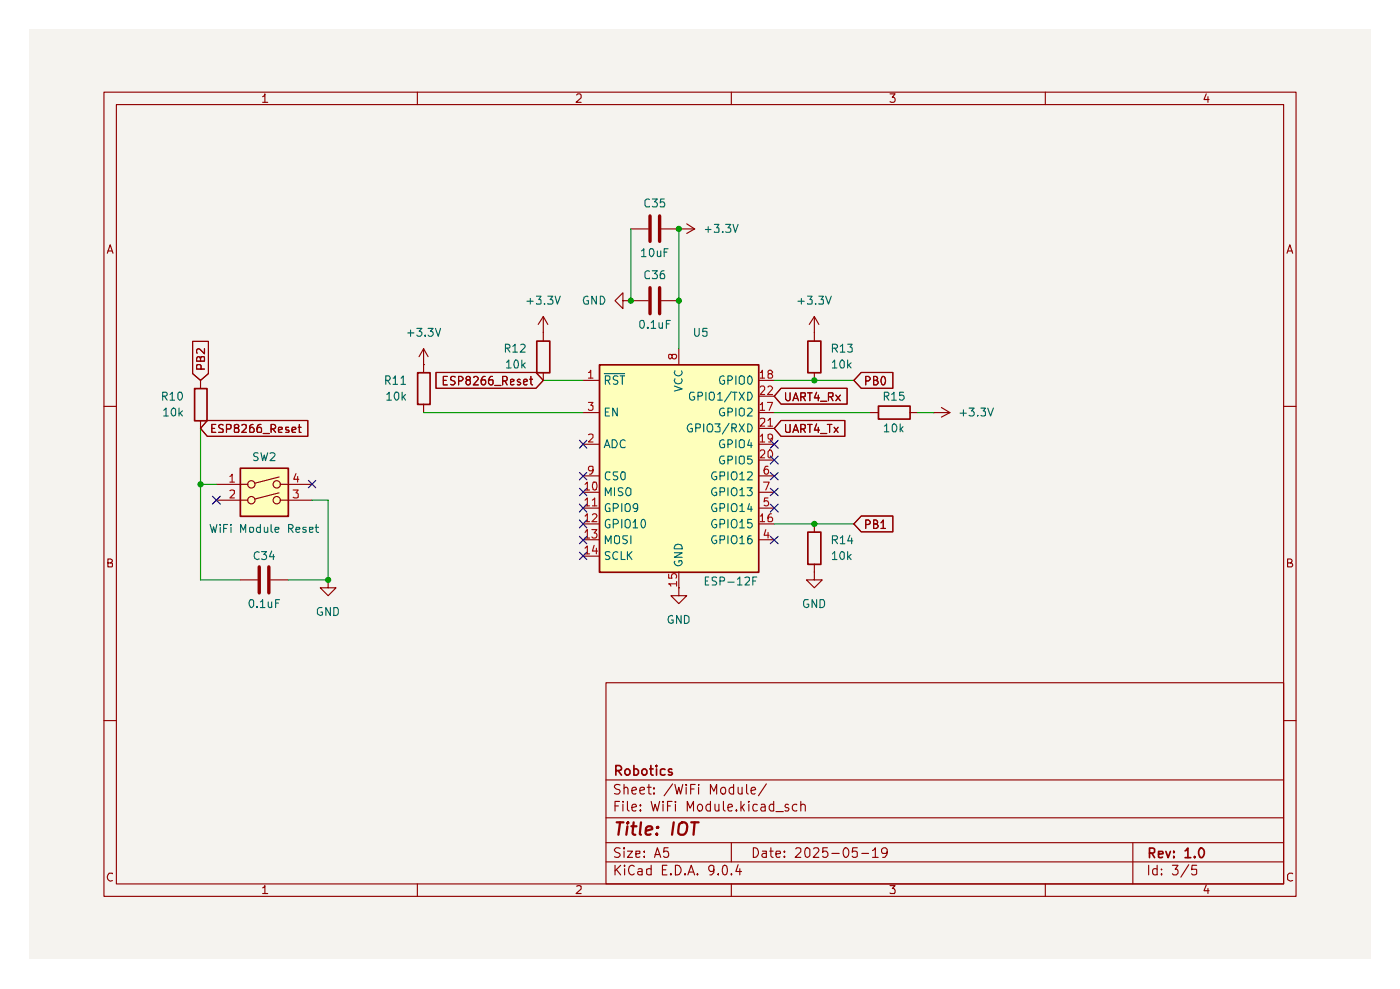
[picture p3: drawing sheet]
<svg xmlns="http://www.w3.org/2000/svg" width="210mm" height="148mm" viewBox="0 0 210 148" stroke-linecap="round" stroke-linejoin="round" font-family="sans-serif">
<path d="M4.4 4.4h201.1v139.3h-201.1z" fill="#f5f3ef"/>
<g fill="none" stroke="#900000" stroke-width=".17">
<path d="M15.6 13.8h178.7v120.5h-178.7zM17.4 15.7h175.1v116.7h-175.1zM39.4 14.5l.2-.2 .1-.2v1.2M39.4 15.3h.7M62.6 13.8v1.9M86.5 14.2l.1-.1h.4l.1 .1v.5l-.7 .6h.7M109.7 13.8v1.9M133.4 14.1h.8l-.4 .5 .3 .1 .1 .1-.1 .4-.2 .1-.5-.1M156.7 13.8v1.9M180.9 14.1l-.4 .8h.8M181.1 14.5v.8M16.1 37.9l.4-1.2 .4 1.2"/>
<path d="M16.2 37.6h.6M193 37.9l.4-1.2 .4 1.2M193.1 37.6h.6M15.6 60.9h1.8M192.5 60.9h1.8M16.2 84.3h.4l.3-.2-.1-.3-.6-.1v1.2h.6l.1-.5-.3-.1M193 84.3h.6l.1-.2-.1-.3-.6-.1v1.2h.6l.2-.1v-.2l-.2-.3h-.1M15.6 108h1.8M90.9 102.3h101.6v30.1h-101.6zM90.9 116.8h101.6M93 117.6a.67 .67 0 0 0-.8 0l-.1 .3 .3 .3 .4 .1a.33 .33 0 0 1 .1 .5l-.2 .2-.6-.1M93.6 118.1l.1-.2 .4 .1 .1 1"/>
<path d="M93.6 117.5v1.5M94.7 118.5l.7-.2-.1-.4-.5 .1-.1 .7 .3 .3 .3-.1M95.9 118.5l.7-.2v-.3l-.4-.1-.3 .3 .1 .7 .2 .1 .4-.1M97 117.9h.6M97.3 117.5v1.4l.3 .1M98.1 118.8v.1v.1l-.1-.1 .1-.1v.2M98.1 118v.1v.1l-.1-.1 .1-.1v.2M100.8 117.4l-1.2 1.8M101.2 117.5l.3 1.5 .3-1.1 .2 1.1 .4-1.5M102.9 117.5l-.1 .1h.2l-.1-.1v.1M102.9 117.9v1.1M103.6 118.2h.5"/>
<path d="M104.2 117.5h-.6v1.5M104.7 117.5l.1 .1-.1-.1v.1M104.7 117.9v1.1M106.5 119v-1.5l.5 1 .4-1v1.5M108.2 118l.3-.1a.6 .6 0 0 1 0 1.1 .45 .45 0 0 1-.5-.4v-.3zM110 118l-.1-.1a.48 .48 0 0 0-.6 .4v.3a.43 .43 0 0 0 .7 .3M110 117.5v1.5M110.7 117.9v.8a.36 .36 0 0 0 .6 .2v-.1M111.3 117.9v1.1M111.9 117.5v1.2l.3 .3M112.6 118.5l.7-.2-.2-.4-.4 .1-.1 .7 .3 .3 .3-.1M114.9 117.4l-1.2 1.8"/>
<path d="M192.5 108h1.8M16.9 130.9v-.1h-.6a.67 .67 0 0 0-.2 .7 .67 .67 0 0 0 .5 .5l.3-.1M39.4 133l.3-.3v1.2M39.4 133.9h.7M62.6 132.4v1.9M86.5 132.8l.1-.1 .5 .1v.4l-.7 .7h.7M90.9 129.1h101.6M90.9 126.2h101.6M90.9 122.5h101.6M92.2 129.6v1.5M92.2 120.7h.5M92.4 130.2l.7 .9"/>
<path d="M92.9 120.1h-.7v1.4M93 127.1l-.6-.1-.3 .3a.74 .74 0 0 0 .8 .6l.1 .3-.3 .2h-.6M93.1 129.6l-.9 .9M93.4 120.1h.1h-.1M93.4 120.5v1M93.6 127l-.1 .1 .1 .1v-.1v-.1v.2M93.6 127.5v.9M93.6 129.6v.1v.1v-.2v.2M93.6 130.1v1M94.1 127.5h.7l-.7 .9h.7M94.1 120.1v1.1l.2 .3M94.7 121l.7-.2-.1-.3-.5 .1-.1 .6 .3 .3 .3-.1"/>
<path d="M95.1 129.8a.49 .49 0 0 0-.6-.1 .49 .49 0 0 0-.3 .5v.3a.5 .5 0 0 0 .3 .5 .5 .5 0 0 0 .6-.1M95.3 127.9h.6v-.4h-.6v.9h.2h.4M95.7 130.2l.1-.1 .5 .1v.9M96 121.3l.1 .1-.1 .1-.1-.1 .1-.1v.2M96 120.6l.1 .1h-.1h-.1l.1-.1v.1M96.3 130.5l-.6 .1-.1 .1 .1 .3 .1 .1 .5-.1M96.6 128.3v.1h-.1l.1-.1v.1M96.6 127.5v.2l-.1-.1 .1-.1v.2M97.6 130.2l-.1-.1-.5 .1v.7a.48 .48 0 0 0 .6 .1M97.6 120.1l.4 1.4 .2-1 .4 1 .3-1.4M97.6 129.6v1.5M98.1 128.4l.5-1.4 .5 1.4"/>
<path d="M98.2 128h.7M99.3 130.3h.5M99.4 120.1h-.1h.2h-.1M99.4 120.5v1M100 129.6h-.7v1.5h.7M100.1 120.7h.4M100.2 127h-.6l-.1 .7 .2-.2h.3a.6 .6 0 0 1 .2 .9h-.5l-.2-.1M100.6 130.9l.1 .1-.1 .1-.1-.1 .1-.1v.2M100.8 120.1h-.7v1.4M101.3 129.6a.73 .73 0 0 1 .8 .8 .73 .73 0 0 1-.8 .7zM101.3 120.1h-.1h.2h-.1M101.3 120.5v1"/>
<path d="M102.7 130.9l.1 .1-.1 .1-.1-.1 .1-.1v.2M103 121.5v-1.4l.5 1 .5-1v1.4M103.1 131.1l.5-1.5 .5 1.5M103.3 130.6h.7M104.6 130.9l.1 .1-.1 .1-.1-.1 .1-.1v.2M104.7 120.7l.1-.2h.3a.6 .6 0 0 1 0 1h-.3a.6 .6 0 0 1-.1-.8zM106.5 120.6l-.4-.1a.6 .6 0 0 0 0 1l.4-.1M106.5 120.1v1.4M107 130.2l-.1 .3-.4 .1-.2-.4v-.3l.2-.3h.3l.2 .2v.9l-.3 .4h-.3M107.2 120.5l.1 .9 .3 .1 .2-.2M107.7 130.9v.2l-.1-.1 .1-.1v.2M107.8 120.5v1"/>
<path d="M108.5 129.7a.33 .33 0 0 1 .5 .1l.1 .4-.1 .7a.34 .34 0 0 1-.6 0l-.1-.7zM108.5 120.1v1.1l.2 .3M109.1 121l.7-.2-.1-.3-.5 .1-.1 .6 .2 .3 .4-.1M109.7 130.9v.1v.1v-.2v.2M109.7 126.2v2.9M109.7 132.4v1.9M110.4 121.3l.1 .1-.1 .1-.1-.1 .1-.1v.2M110.7 129.5l-.4 1.1h.9M110.9 130.1v1M111.1 120.1v1.4M111.3 120.9l.3 .6M111.6 120.5l-.5 .6"/>
<path d="M112.3 120.1h-.1h.1M112.3 120.5v1M113 127a.72 .72 0 0 1 .7 .7 .72 .72 0 0 1-.7 .7zM113.5 120.6l-.4-.1a.6 .6 0 0 0 0 1l.4-.1M114.1 120.6l.1-.1 .4 .1 .1 .9M114.3 127.5h.6v.9M114.7 120.8l-.5 .1a.34 .34 0 0 0 0 .6l.5-.1M114.9 127.9h-.4l-.3 .2 .1 .3h.2h.4M115.4 127.5h.5M115.6 127v1.2l.1 .2h.2M116 120.6l-.4-.1a.6 .6 0 0 0 0 1l.4-.1M116 120.1v1.4"/>
<path d="M116.3 127.9h.7l-.1-.4h-.5l-.1 .2 .1 .7h.1h.4M116.3 121.6h1.1M117.6 128.3l.1 .1h-.1h-.1l.1-.1v.1M117.6 127.5l.1 .1-.1 .1-.1-.1 .1-.1v.2M118.2 120.6l-.3-.1-.2 .2 .2 .3h.2l.2 .2-.1 .2-.1 .1-.4-.1M119.3 127.2l.2-.2 .5 .1 .1 .5-.9 .8h.9M119.5 120.6l-.1-.1a.48 .48 0 0 0-.6 .3v.4a.43 .43 0 0 0 .7 .2M120.1 120.7a.38 .38 0 0 1 .3-.2 .38 .38 0 0 1 .3 .2v.8M120.1 120.1v1.4M120.7 127.2a.33 .33 0 0 1 .5-.1l.2 .2v.9l-.2 .2a.33 .33 0 0 1-.5-.1v-.4zM122 127.2l.2-.2h.3l.2 .1 .1 .3-.9 1h.9M124 127h-.6v.7l.1-.2h.4l.2 .4v.3l-.2 .2h-.4l-.1-.1"/>
<path d="M124.7 127.9h1.1M126.6 127.1l.2-.1a.75 .75 0 0 1 .5 .7 .75 .75 0 0 1-.5 .7 1.01 1.01 0 0 1-.2-1.3zM128.5 127h-.6l-.1 .7 .1-.2 .5 .1 .1 .7-.2 .1h-.4l-.1-.1M129.2 127.9h1M130.8 127.4l.4-.4v1.4M130.8 128.4h.9M133 127.6l-.2 .3h-.5l-.1-.3v-.3l.3-.3h.3l.2 .3a1.2 1.2 0 0 1-.2 1.1h-.5M133.4 132.7h.8l-.4 .4a.33 .33 0 0 1 .4 .3l-.1 .5-.7-.1M156.7 132.4v1.9M169.8 126.2v6.2M172.2 129.6v1.5M173.5 130.2l-.4-.1-.3 .3 .1 .6 .2 .1 .4-.1"/>
<path d="M173.5 129.6v1.5M174.2 130.9v.2l-.1-.1 .1-.1v.2M174.2 130.2v.1l-.1-.1 .1 .1M175.8 129.6h.8l-.4 .6 .3 .1 .1 .5-.2 .3h-.5l-.1-.2M178.2 129.5l-1.2 1.9M179.4 129.6h-.7v.7l.6-.1 .1 .7-.2 .2h-.4l-.1-.2M180.9 132.6l-.4 .8h.8M181.1 133.1v.8M193.8 130.9l-.5-.1-.3 .3v.6l.5 .3 .3-.1"/>
</g>
<g fill="none" stroke="#900000" stroke-width=".25">
<path d="M92.3 115.5l.8-.1a.42 .42 0 0 0-.3-.7h-.5v1.4M92.7 115.5l.5 .6M93.7 115.5l.2-.3h.3l.3 .3v.4l-.3 .2h-.3l-.2-.2zM95 115.3l.5-.1 .2 .3v.4l-.2 .2-.5-.1M95 114.7v1.4M96.2 115.5l.3-.3h.2l.3 .3v.4l-.3 .2h-.2l-.3-.2zM97.4 115.2h.5M97.6 114.7v1.3l.2 .1h.1M98.4 114.7l-.1 .1 .1 .1v-.2v.2M98.4 115.2v.9M99.7 115.3a.48 .48 0 0 0-.7 .1v.6a.48 .48 0 0 0 .7 0M100.7 115.3l-.3-.1-.2 .3 .2 .2h.3l.1 .3-.2 .1-.4-.1"/>
<path d="M172.3 127.8l.7-.1 .1-.5-.2-.2h-.6v1.5M172.7 127.8l.4 .7M173.7 128l.7-.1-.1-.3h-.6v.8l.2 .1 .4-.1M174.8 127.6l.3 .9 .4-.9M176 128.3l.1 .1-.1 .1v-.2v.2M176 127.6h.1l-.1 .1v-.1v.1M177.7 127.5l.4-.5v1.5M177.7 128.5h.8M179.1 128.3l.1 .1-.1 .1-.1-.1 .1-.1v.2M179.9 127.1l.2-.1a.76 .76 0 0 1 .5 .8 .76 .76 0 0 1-.5 .7 1.01 1.01 0 0 1-.2-1.4z"/>
</g>
<g fill="none" stroke="#900000" stroke-width=".34">
<path d="M92.5 123.2h1M93 123.2l-.3 1.9M94.1 123.8l-.2 1.3M94.2 123.2l-.1 .2 .1-.1v-.1l-.1 .2M94.7 123.8h.7M95 123.2l-.2 1.6 .1 .2 .4 .1M96.1 123.2l-.2 1.6v.2l.2 .1M96.9 124.5l.9-.3-.1-.3a.6 .6 0 0 0-.8 .1l-.1 .8 .1 .2 .1 .1 .5-.1M98.5 124.9l.1 .1-.1 .1-.1-.1 .1-.1v.2M98.6 123.9l.1 .1h-.1h-.1l.1-.1v.1M101 123.2l-.2 1.9M101.9 123.5a.64 .64 0 0 1 .7-.3 .64 .64 0 0 1 .4 .6v.7a.73 .73 0 0 1-1.1 .5l-.2-.2z"/>
<path d="M103.6 123.2h1.1M104.1 123.2l-.1 1.9"/>
</g>
<g fill="#feffbb">
<path d="M36 70.1h7.2v7.2h-7.2z"/>
<path d="M89.8 54.6h23.9v31.1h-23.9z"/>
</g>
<g fill="none" stroke="#900000" stroke-width=".17">
<path d="M94.6 34.3h2.6M99.2 34.3h4.9M101.8 34.3h.1M103 33.5l1.1 .8M104.1 34.3l-1.1 .7M28.9 51.1h2.3v4.9l-1.1 1-1.2-1zM30.1 53.7v-.3l.6 .1v.6h-1.2l.1-.6 .1-.1 .3 .1 .1 .6M30.1 57v1.2M30.1 55.3v-.5l-.1-.2h-.4l-.1 .7h1.2M30.7 52.2v.8l-.9-.8-.2 .1-.1 .2 .1 .4M63.5 54.6h.1M63.5 52.2v3.6"/>
<path d="M63.5 52.2l-.7 1.2M63.5 52.2l.7 1.2M65.4 55.8h15l1.1 1.2-1.1 1.2h-15zM66.5 57h.4M67.1 56.4h-.6v1.3h.6M68.2 56.5l-.5-.1-.1 .2v.3l.5 .2 .1 .2-.2 .4-.4-.1M68.8 57.1h.4l.2-.3v-.2l-.2-.2h-.4v1.3M70.1 56.9h-.2a.31 .31 0 0 1 .1-.4 .31 .31 0 0 1 .4 .1h.1l-.1 .3-.5 .1v.4a.34 .34 0 0 0 .2 .3 .34 .34 0 0 0 .3-.1l.1-.4-.2-.3M71 56.6l.2-.2h.3l.2 .3-.7 1h.7M72.7 56.4h-.2a.93 .93 0 0 0-.3 1.2l.2 .1a.33 .33 0 0 0 .4-.3l-.1-.5h-.5l-.1 .2M73.8 56.4h-.2l-.2 .2-.2 .3v.5l.3 .3h.3l.1-.2-.1-.6h-.4l-.2 .2M74.2 57.7h.9"/>
<path d="M75.4 57.1h.5l.1-.2v-.3l-.1-.2h-.5v1.3M75.7 57.1l.3 .6M76.5 57.2l.6-.1v-.2l-.2-.1-.4 .1v.7l.2 .1 .4-.1M78 56.9l-.3-.1-.1 .3 .1 .1h.2l.2 .3-.2 .2-.3-.1M78.5 57.2l.6-.1-.2-.3h-.2l-.2 .2v.5l.2 .2 .3-.1M79.4 56.8h.4M79.6 56.4v1.1l.2 .2M81.5 49.8h.1M81.5 47.4v3.7M81.5 55.8v1.2M81.5 47.4l-.8 1.2M81.5 47.4l.6 1.2"/>
<path d="M87.4 57h2.4M93.4 45v-1.1l-1.2 1.1 1.2 1.2v-1.2h1.2M94.6 45h.1M94.6 45h2.6M99.2 45h2.6M101.8 52.2v2.4M113.7 57h2.4M113.7 59.4h2.4M117.1 58.2h9.9v2.3h-9.9l-1-1.1zM117.8 58.9v.9l.2 .2h.3l.2-.1v-1M119 59.7h.6M120.1 59.4h.6v-.5h-.6v1.1"/>
<path d="M120.4 59.4l.3 .6M121.1 58.9h.7M121.4 58.9v1.1M122.1 49.8h.1M122.1 47.4v3.7M122.1 55.8v1.2M122.1 47.4l-.8 1.2M122.1 47.4l.7 1.2M122.4 58.8l-.3 .8h.8M122.7 59.2v.8M124.2 59.4h.7v-.5h-.7v1.1M124.6 59.4l.3 .6"/>
<path d="M125.3 59.2l.7 .8M126 59.2l-.7 .8M129.1 55.8h4.8v2.4h-4.8l-1.1-1.2zM129.8 57.1h.4l.3-.3v-.2l-.3-.2h-.4v1.3M131 57l.5-.1 .1-.2-.1-.2-.5-.1v1.3h.4l.3-.3v-.2l-.1-.1-.3-.1M132.3 56.4h.2l.2 .2 .1 .3-.1 .6-.2 .2h-.2l-.1-.2-.1-.3 .1-.6zM30.1 63v1.2M31.1 63h15.1v2.4h-15.1l-1-1.2zM31.8 64.2h.4M32.3 63.6h-.5v1.2h.5M32.4 72.6h4.8M32.4 74.9h4.8"/>
<path d="M33.5 63.7l-.5-.1-.2 .2 .2 .4 .5 .2v.3l-.7 .1M34 64.3h.5l.1-.2v-.4l-.6-.1v1.2M35.4 64.1l-.3-.1v-.3h.1a.36 .36 0 0 1 .6 .1l-.1 .2-.6 .3 .1 .5h.5l.1-.4-.2-.3M36.2 63.7l.2-.1 .5 .1v.4l-.7 .7h.7M37.9 63.6h-.1l-.4 .2v.9l.5 .1 .2-.2v-.3l-.2-.3h-.3l-.2 .3M39.1 63.6l-.4 .1a1.14 1.14 0 0 0-.1 1.1l.6-.1v-.5l-.2-.2h-.2l-.3 .3M39.5 64.9h.9M40.6 64.3l.6-.1 .1-.2-.1-.3-.6-.1v1.2M40.9 64.3l.4 .5M41.7 64.4l.6-.1v-.3h-.5l-.1 .2 .1 .6h.5M41.8 71.5l-3.6 .9M41.8 73.8l-3.6 1"/>
<path d="M42 72.6h4.7M42 74.9h4.7M43.3 64h-.5v.4h.5l.1 .2-.1 .2h-.5M43.8 64.4l.6-.1-.1-.3h-.4l-.1 .2 .1 .6h.4M44.7 64h.4M44.9 63.6v1.2h.2M63.5 60.5v1.3M87.4 61.8h2.4M87.4 66.6h2.4M87.4 71.3h2.4M87.4 73.8h2.4M87.4 76.1h2.4"/>
<path d="M87.4 78.5h2.4M113.7 64.2h2.4M113.7 61.8h2.4M113.7 66.6h2.4M113.7 71.3h2.4M113.7 73.8h2.4M113.7 76.1h2.4M113.7 78.5h2.4M113.7 68.9h2.4M117.1 63h9.6v2.4h-9.6l-1-1.2zM117.8 63.6v1l.1 .2 .6-.1v-1.1M118.9 64.8l.4-1.2 .4 1.2"/>
<path d="M118.9 60l.4-1.1 .4 1.1M119 64.4h.6M120.1 64.3h.5l.1-.2v-.4l-.6-.1v1.2M120.4 64.3l.3 .5M121.1 63.6h.7M121.4 63.6v1.2M122.1 78.5v1.2M122.4 63.5l-.3 .9h.8M122.7 64v.8M123 64.9h1M123 60.1h1M124 63.6h.7"/>
<path d="M124.4 63.6v1.2M125.1 64l.6 .8M125.7 64l-.6 .8M129.1 77.3h4.8v2.4h-4.8l-1.1-1.2zM129.8 78.6h.4a.33 .33 0 0 0 .3-.4l-.3-.3h-.4v1.3M130.4 61.8h1.3M131 78.5h.5l.1-.2-.1-.3-.5-.1v1.3h.4l.3-.3v-.2l-.4-.2M132.1 78.3l.3-.4v1.3M132.1 79.2h.7M136.4 61.8h1.2M140 61.8h.1M140 61.8h2.4"/>
<path d="M141.1 61.1l1.3 .7M142.4 61.8l-1.3 .7M36 86.9h2.6M40.6 86.9h2.6M49.2 86.9v1.2h1.2l-1.2 1.1-1.2-1.1h1.2M49.2 86.9h.1M87.4 80.9h2.4M87.4 83.3h2.4M101.8 88.1v1.1h1.2l-1.2 1.2-1.2-1.2h1.2M101.8 88.1h.1M101.8 85.7v2.4M113.7 80.9h2.4"/>
<path d="M122.1 85.7v1.2h1.2l-1.2 1.2-1.2-1.2h1.2M122.1 85.7h.1M122.1 84.5v1.2"/>
<circle cx="37.7" cy="74.9" r=".55"/>
<circle cx="37.7" cy="72.6" r=".55"/>
<circle cx="41.5" cy="74.9" r=".55"/>
<circle cx="41.5" cy="72.6" r=".55"/>
</g>
<path d="M29.2 58.2h1.8v4.8h-1.8zM62.6 55.8h1.9v4.8h-1.9zM80.5 51.1h1.9v4.7h-1.9zM89.9 54.7h23.9v31h-23.9zM121.1 51.1h2v4.7h-2zM36 70.2h7.2v7.2h-7.2zM121.1 79.7h2v4.8h-2zM131.7 60.8h4.7v2h-4.7z" fill="none" stroke="#900000" stroke-width=".25"/>
<g fill="none" stroke="#b80000" stroke-width=".17">
<path d="M88.2 55.8h.2l.2-.3v1.1M88.2 56.6h.7M100.8 53.3v-.2h.6v.4a.37 .37 0 0 1-.3 .3 .37 .37 0 0 1-.3-.2v-.3l-.2-.2-.3 .1v.4l.1 .2 .4-.3M114 55.8h.1l.2-.3v1.1M114 58l.1-.2h.4l.1 .2v.3l-.6 .8h.6M114 56.6h.6M115.2 58l.1-.2h.3l.2 .4-.7 .9h.7M115.3 56l-.1-.1v-.3l.1-.1h.3l.2 .3-.1 .2h-.4l-.1 .1v.5h.5l.1-.1v-.3l-.2-.2M34.5 71.4l.3-.4v1.2M34.5 73.5l.1-.1 .5 .1v.4l-.6 .7h.6M34.5 72.2h.6M43.9 73.4h.8l-.3 .4h.1l.2 .2v.5l-.2 .1-.6-.1"/>
<path d="M44.4 71l-.4 .8h.8M44.6 71.4v.8M87.7 72.6l.4-.4v1.2M87.7 74.9l.4-.3v1.2M87.7 77.3l.4-.3v1.2M87.7 79.8l.4-.5v1.3M87.7 73.4h.7M87.7 75.8h.7M87.7 78.2h.7M88.2 60.3h.7l-.3 .4 .3 .1v.5l-.2 .2h-.3l-.2-.2M88.2 65.1l.2-.1 .5 .1v.4l-.7 .7h.7M88.7 79.3h.8l-.4 .5 .3 .1 .1 .2-.1 .4-.5 .1-.2-.2"/>
<path d="M88.8 74.9l.4-.3v1.2M88.8 77.1l.2-.1h.2l.2 .1 .1 .2-.8 .9h.8M88.8 75.8h.7M88.9 70.4l-.1 .1h-.4l-.2-.1v-.4l.2-.1h.5v.8a.45 .45 0 0 1-.5 .3M89 72.2h.3a.86 .86 0 0 1-.1 1.2h-.1a.86 .86 0 0 1-.1-1.2zM114 60.6l.3-.3v1.2M114 62.7h.1h.5v.5l-.6 .6h.6M114 65.4l.3-.4v1.2M114 67.6l.1-.2h.4l.1 .2v.3l-.6 .7h.6M114 77.3h.1l.2-.3v1.2M114 78.2h.6M114 61.5h.6"/>
<path d="M114 66.2h.6M114.5 72.2h.8l-.5 1.2M114.8 79.3l-.2 .9h.7M115.1 60.3h.7l-.5 1.2M115.2 63l.3-.3v1.1M115.2 67.7l.2-.3a.71 .71 0 0 1 .3 1.2h-.4l-.1-.2zM115.2 69.9h-.4a.81 .81 0 0 0 0 1.1 .4 .4 0 0 0 .4-.3 .4 .4 0 0 0-.2-.4l-.4 .1v.1M115.2 74.6h-.6v.6l.1-.2 .5 .1v.2v.4l-.2 .1-.4-.1M115.2 63.8h.6M115.2 79.8v.8M115.7 77a.45 .45 0 0 0-.5 .3v.8l.5 .1 .1-.2v-.4l-.1-.1h-.5v.1M115.8 65.5l-.2 .3h-.3l-.1-.2v-.5l.1-.1 .4 .1a.98 .98 0 0 1-.1 1.1h-.4"/>
<path d="M87.7 82.1l.4-.3v1.2M87.7 80.6h.7M87.7 83h.7M89.1 81.7l-.3 .9h.8M89.4 82.1v.9M100.3 86v.6h.5l-.1-.4 .2-.3 .5 .1v.2v.4M101.4 87.5h-1.1l.3 .3M101.4 87.1v.7"/>
</g>
<path d="M97.5 32.3v3.9M98.9 32.3v3.9M97.5 43.1v3.9M98.9 43.1v3.9M38.9 84.9v3.9M40.3 84.9v3.9" fill="none" stroke="#900000" stroke-width=".51"/>
<g fill="none" stroke="#006665" stroke-width=".17">
<path d="M90.6 56h3M90.8 57h.5l.1-.2v-.3l-.1-.2h-.5v1.3M91.1 57l.3 .6M92.6 56.4l-.5-.1-.1 .2v.3l.5 .2 .1 .2-.1 .3-.1 .1-.4-.1M93 56.3h.6M93.3 56.3v1.3M101.1 57.8l1.2 .5-1.2 .3M101.2 56.7l-.1 .3a.6 .6 0 0 0 .6 .5 .6 .6 0 0 0 .6-.5l-.1-.3M101.2 55.5a.57 .57 0 0 0 .4 .8 .57 .57 0 0 0 .7-.5l-.1-.3M104.1 58.8h-.5l-.2 .2v.6a.42 .42 0 0 0 .3 .3 .42 .42 0 0 0 .4-.1v-.4h-.2M104.7 59.4h.4a.33 .33 0 0 0 .2-.5l-.1-.1h-.5v1.2M105.8 58.8v1.2"/>
<path d="M106.5 58.8h.4a.86 .86 0 0 1 0 1.2h-.3l-.3-.2v-.9zM107.6 59.1l.4-.3v1.2M107.6 60h.7M108.5 56.4l-.2-.1-.3 .2-.1 .3 .1 .6 .3 .2 .2-.1 .1-.5h-.2M109.1 57h.5l.2-.3v-.1l-.2-.3h-.5v1.3M109.7 58.7l-1.1 1.5M109.8 58.8h.7M110.2 58.8v1.2M110.3 56.3v1.3M110.8 56.5l.3-.2h.2l.3 .2v.9l-.3 .2h-.2l-.3-.2zM110.8 58.8l.8 1.2M111.6 58.8l-.8 1.2"/>
<path d="M112.1 56.6l.3-.3a.68 .68 0 0 1 .4 .6 .68 .68 0 0 1-.4 .7l-.3-.3zM112.1 58.8h.4a.66 .66 0 0 1 .3 .7 .66 .66 0 0 1-.7 .5zM90.6 67.1l.4-1.2 .4 1.2M90.8 74.3v-1.2l.4 .8 .4-.8v1.2M90.8 61.7h.4M90.8 66.7h.5M91.4 61.1h-.6v1.2h.6M91.4 70.8v-.1h-.5l-.1 .3v.6a.45 .45 0 0 0 .6 .2M91.4 75.5a.42 .42 0 0 0-.6 .3v.6l.1 .2h.5v-.5h-.1M91.4 77.9a.42 .42 0 0 0-.6 .3v.5a.43 .43 0 0 0 .6 .3v-.4h-.1M91.8 65.9a.66 .66 0 0 1 .7 .4 .66 .66 0 0 1-.2 .8h-.5zM92 76.1h.5l.2-.2v-.2l-.2-.3h-.5v1.2"/>
<path d="M92 78.5h.5a.33 .33 0 0 0 .2-.4l-.2-.3h-.5v1.3M92.1 73.1v1.2M92.5 61.1v1.2l-.6-1.2v1.2M92.6 70.7l-.6 .1v.3l.1 .2 .4 .1 .1 .2-.1 .2-.1 .1-.4-.1M93.2 70.7h.4l.1 .2v.7l-.1 .2-.2 .1a.84 .84 0 0 1-.2-1.2zM93.2 75.4v1.2M93.2 77.8v1.3M93.4 73.2l-.2-.1-.5 .1v.3l.2 .2h.2l.3 .2-.1 .3-.2 .1-.4-.1M93.7 66l-.3-.1-.3 .1-.1 .4 .1 .5 .1 .2 .5-.1M93.7 75.6l.3-.2h.2a.86 .86 0 0 1 .1 1.2h-.4l-.2-.1zM93.7 78l.3-.2h.2a.86 .86 0 0 1 0 1.3h-.2l-.3-.2zM94.1 73.1h.2l.3 .1v.9l-.3 .2h-.2a.78 .78 0 0 1 0-1.2z"/>
<path d="M94.9 78.2h.2l.2-.4v1.3M94.9 79.1h.7M95.6 76v.1l-.4 .1-.2-.1-.1-.4 .3-.3h.2l.2 .2v.8l-.2 .2h-.3M96.4 77.8h.1l.2 .2 .1 .3-.1 .6-.2 .2h-.1l-.2-.2-.1-.3 .1-.6zM103.7 63.6a.54 .54 0 0 0-.6 .2 .54 .54 0 0 0 .1 .7l.1 .2h.4l.1-.5h-.2M104.3 64.1h.6l.1-.5-.7-.1v1.2M105.5 63.5v1.2M106.1 63.7a.41 .41 0 0 1 .7 0l.1 .7-.2 .3h-.5l-.2-.3zM107.2 63.5h.8l-.4 .4h.2l.2 .2v.5l-.1 .1-.7-.1M107.4 70.7h-.5a.67 .67 0 0 0-.2 .7 .67 .67 0 0 0 .5 .5l.2-.1v-.4h-.2M107.4 73.2a.57 .57 0 0 0-.8 .4 .57 .57 0 0 0 .5 .7l.3-.1v-.4h-.2M107.4 75.5a.33 .33 0 0 0-.5 .1l-.2 .5 .2 .5 .5-.1v-.4h-.2"/>
<path d="M107.4 77.9a.47 .47 0 0 0-.5 0 .47 .47 0 0 0-.2 .5 .65 .65 0 0 0 .4 .7l.3-.2v-.3h-.2M108 71.3h.5l.1-.5-.6-.1v1.2M108 73.7h.5l.1-.5-.6-.1v1.2M108 76.1h.5l.1-.1v-.4l-.1-.2h-.5v1.2M108 78.5l.6-.1v-.4l-.1-.2h-.5v1.3M108.5 61.2l-.2-.1a.61 .61 0 0 0-.4 .7 .61 .61 0 0 0 .5 .5l.2-.1v-.4h-.2M108.5 66l-.2-.1-.3 .1-.1 .6 .1 .3 .1 .2 .5-.1v-.4h-.2M108.5 68.3h-.4l-.1 .2-.1 .3 .1 .5 .3 .2 .2-.1 .1-.4h-.2M109.1 61.7h.6l.1-.1a.33 .33 0 0 0-.2-.5h-.5v1.2M109.1 66.6h.5l.2-.3v-.2l-.2-.2h-.5v1.2M109.1 68.9h.5a.33 .33 0 0 0 .2-.4l-.1-.2h-.6v1.2M109.1 70.7v1.2"/>
<path d="M109.1 73.1v1.2M109.1 75.4v1.2M109.1 77.8v1.3M109.3 63.4l-1 1.6M109.7 64.1h.6l.1-.2-.1-.3-.6-.1v1.2M109.7 73.2a.41 .41 0 0 1 .7 0 .72 .72 0 0 1-.2 1.1l-.4-.1a.82 .82 0 0 1-.1-1zM109.7 75.6a.41 .41 0 0 1 .7 0l.1 .7-.2 .3h-.5l-.1-.3zM109.7 78a.41 .41 0 0 1 .7 0 .79 .79 0 0 1-.2 1.1l-.4-.1a.92 .92 0 0 1-.1-1zM109.8 70.7h.5a.77 .77 0 0 1-.1 1.2l-.4-.1a.87 .87 0 0 1 0-1.1zM110 64.1l.4 .6M110.3 61.1v1.2M110.3 65.9v1.2"/>
<path d="M110.3 68.3v1.2M110.8 61.3l.3-.2h.2l.3 .2v.9l-.3 .1h-.2l-.3-.1zM110.8 66l.3-.1h.2l.3 .1v.9l-.2 .2h-.4l-.2-.2zM110.8 68.5l.2-.2h.4l.2 .2v.8l-.3 .2h-.2l-.3-.2zM110.8 63.5l.8 1.2M110.9 71l.4-.3v1.2M110.9 73.4l.4-.3v1.2M110.9 75.8h.2l.2-.4v1.2M110.9 78.2h.2l.2-.4v1.3M110.9 79.1h.7M110.9 71.9h.7M110.9 74.3h.7"/>
<path d="M110.9 76.6h.7M111.6 63.5l-.8 1.2M112 73.1h.8l-.4 .4h.1l.3 .3-.1 .4-.2 .1-.5-.1M112.1 61.2l.4-.1 .2 .1 .1 .3-.8 .8h.8M112.1 63.5a.66 .66 0 0 1 .7 .4 .66 .66 0 0 1-.3 .8h-.4zM112.1 70.8v-.1h.5l.2 .2v.1l-.8 .9h.8M112.4 65.9l-.3 .8h.7M112.4 75.4l-.3 .9h.7M112.6 66.3v.8M112.6 75.9v.7M112.7 68.3h-.6v.5h.2h.4l.1 .5-.3 .2h-.2l-.2-.2M112.7 77.8h-.6v.6l.2-.1 .4 .1 .1 .4-.3 .3h-.2l-.2-.2"/>
<path d="M90.8 81.5v-1.2l.4 .8 .4-.8v1.2M91.4 82.7l-.1-.1-.5 .1v.4l.1 .1h.3l.2 .3v.2l-.2 .1-.4-.1M92.1 80.4l.2-.1h.4l.2 .1v.9l-.3 .2h-.2l-.3-.2zM92.6 82.7l-.2-.1a.6 .6 0 0 0-.5 .6 .6 .6 0 0 0 .5 .6l.2-.1M93.1 82.6v1.2h.6M94.1 80.3l-.7 .1v.3l.6 .2 .1 .2-.3 .4-.4-.1M94.1 82.6v1.2M94.2 83.1l.5 .7M94.6 80.3v1.2M94.7 82.6l-.6 .7M101.1 82.8h1.2l-1.2 .7h1.2M101.2 84.1a.57 .57 0 0 0 .4 .7 .57 .57 0 0 0 .7-.5l-.1-.3h-.4v.3"/>
<path d="M101.3 81.6l.3-.1 .5 .1 .2 .6h-1.2zM107.4 80.3h-.5a.67 .67 0 0 0-.2 .6 .67 .67 0 0 0 .5 .6l.2-.2v-.4h-.2M108 80.9l.6-.1v-.4l-.6-.1v1.2M109.1 80.3v1.2M109.8 80.3h.5a.77 .77 0 0 1-.1 1.2l-.4-.1a.87 .87 0 0 1 0-1.1zM110.9 80.6l.4-.3v1.2M110.9 81.5h.7M112.6 80.3h-.3l-.2 .2v.8l.2 .2h.2l.3-.3-.1-.4-.2-.1-.4 .1v.1"/>
</g>
<path d="M94.6 34.3v10.7M101.8 34.3v17.9M81.5 57h5.9M116.1 57h11.9M30.1 64.2v22.7h5.9M30.1 72.6h2.3M46.7 74.9h2.5v12h-6M63.5 61.8h23.9M116.1 61.8h14.3M116.1 78.5h11.9M137.6 61.8h2.4" fill="none" stroke="#009a00" stroke-width=".17"/>
<g fill="none" stroke="#0a0089" stroke-width=".17">
<path d="M31.8 74.3l1.2 1.2M33 74.3l-1.2 1.2M46.2 72l1.1 1.1M47.3 72l-1.1 1.1M86.9 73.2l1.1 1.1M86.9 77.9l1.1 1.2M86.9 75.5l1.1 1.2M86.9 70.8l1.1 1.1M86.9 66l1.1 1.1M88 73.2l-1.1 1.1M88 77.9l-1.1 1.2M88 75.5l-1.1 1.2"/>
<path d="M88 70.8l-1.1 1.1M88 66l-1.1 1.1M115.5 66l1.2 1.1M115.5 70.8l1.2 1.1M115.5 68.3l1.2 1.2M115.5 75.5l1.2 1.2M115.5 73.2l1.2 1.1M116.7 66l-1.2 1.1M116.7 70.8l-1.2 1.1M116.7 68.3l-1.2 1.2M116.7 75.5l-1.2 1.2M116.7 73.2l-1.2 1.1"/>
<path d="M86.9 82.7l1.1 1.1M86.9 80.4l1.1 1.1M88 82.7l-1.1 1.1M88 80.4l-1.1 1.1M115.5 80.4l1.2 1.1M116.7 80.4l-1.2 1.1"/>
</g>
<g fill="#009a00">
<circle cx="30.1" cy="72.6" r=".47"/>
<circle cx="49.2" cy="86.9" r=".47"/>
<circle cx="94.6" cy="45" r=".47"/>
<circle cx="101.8" cy="45" r=".47"/>
<circle cx="122.1" cy="57" r=".47"/>
<circle cx="122.1" cy="78.5" r=".47"/>
<circle cx="101.8" cy="34.3" r=".47"/>
</g>
<g fill="none" stroke="#006665" stroke-width=".17">
<path d="M96.2 37.6l.3-.3v1.1M96.2 38.4h.7M97.4 37.4l.1-.1h.4a.75 .75 0 0 1-.3 1.1l-.2-.2zM97.4 29.9a.45 .45 0 0 0-.7 .2v.6l.2 .3h.5v-.1M97.8 29.8h.8l-.5 .4h.2l.3 .3-.1 .4-.1 .1-.6-.1M98.6 37.6v.8h.3l.2-.1M99.1 37.6v.8M99.6 29.8h-.5l-.1 .6 .2-.2 .4 .1 .1 .2-.1 .5-.6-.1M99.6 37.8h.4M100.2 37.3h-.6v1.1M105.8 34.4h.8M106.2 34v.8"/>
<path d="M107.1 33.6h.7l-.4 .5 .4 .1v.5l-.1 .1h-.6v-.1M108.4 34.7l-.1 .1 .1-.1v.1M108.8 33.6h.8l-.5 .5h.3l.2 .2v.3l-.2 .2-.6-.1M109.9 33.6l.3 1.2 .5-1.2M24.4 59.4h.4a.33 .33 0 0 0 .3-.5l-.2-.1h-.5v1.2M24.6 59.4l.5 .6M25.5 59.1l.3-.3v1.2M25.5 60h.7M26.8 58.8h.4a.75 .75 0 0 1-.3 1.2l-.2-.3v-.8zM57.8 57l.6-.1 .1-.2-.1-.3-.6-.1v1.3M58 59.1l.3-.3v1.2M58 60h.7"/>
<path d="M58.1 57l.4 .6M58.9 56.6h.2l.2-.3v1.3M58.9 57.6h.7M59.3 58.8h.3l.2 .1v.8l-.3 .3a.71 .71 0 0 1-.2-1.2zM60.1 56.6l.4-.3v1.3M60.1 57.6h.7M60.3 58.8v1.2M60.5 59.4l.3 .6M60.8 59.1l-.5 .5M61.1 49.9h1M61.6 49.5v.9M62.5 49.2h.8l-.5 .4 .4 .1 .1 .4-.3 .3h-.3l-.2-.2"/>
<path d="M63.8 50.2v.2l-.1-.1 .1-.1v.2M64.2 49.2h.7l-.4 .4 .4 .1v.4l-.2 .3h-.3l-.2-.2M65.3 49.2l.4 1.2 .3-1.2M75.8 52.2h.5l.2-.2a.33 .33 0 0 0-.3-.4h-.4v1.2M76 54.3l.3-.4v1.2M76 55.1h.6M76 52.2l.5 .6M76.9 51.9l.3-.3v1.2M76.9 52.8h.7M77.3 53.9h.2l.1 .2 .1 .3-.1 .7h-.4l-.1-.4v-.6zM78.1 51.7l.4-.1 .2 .1v.2l-.7 .9h.7M78.2 53.9v1.2"/>
<path d="M78.4 54.7l.3 .4M78.7 54.4l-.5 .4M79 45.1h.9M79.5 44.7v.9M80.4 44.4h.7l-.3 .5 .3 .1v.5l-.1 .1h-.6v-.1M81.6 45.5l.1 .1-.1-.1v.1M82.1 44.4h.8l-.4 .5h.2l.2 .1v.4l-.2 .2h-.6v-.1M83.2 44.4l.4 1.2 .4-1.2M88.1 44.5l-.2-.1-.3 .1-.1 .5 .1 .4 .1 .2 .5-.1v-.5h-.2M89.4 44.4v1.2l-.7-1.2v1.2M90 44.4a.66 .66 0 0 1 .7 .4 .66 .66 0 0 1-.3 .8h-.4zM95.9 48.2l.2-.2h.3a.81 .81 0 0 1-.1 1.2l-.4-.3z"/>
<path d="M97.1 49l.1 .1-.1 .1-.1-.1 .1-.1v.2M97.4 40.6a.45 .45 0 0 0-.7 .2v.7l.2 .2h.5M97.6 48.4l.4-.4v1.2M97.6 49.2h.7M97.8 40.6h.8l-.5 .4h.2l.3 .2v.4l-.2 .1h-.6M98.8 48.4v.6l.2 .2h.2l.1-.2M99.3 48.4v.8M99.6 40.6h-.4a1.14 1.14 0 0 0-.1 1.1h.5l.1-.5a.34 .34 0 0 0-.3-.2 .34 .34 0 0 0-.3 .1l-.1 .1M99.9 48.5h.4M100.5 48h-.6v1.2M104.1 49.2v.9a.34 .34 0 0 0 .3 .3 .34 .34 0 0 0 .3-.1l.1-1.1M106 49.2h-.6l-.1 .5 .2-.1 .5 .1v.5l-.2 .2h-.3l-.2-.2"/>
<path d="M119.6 45.1h1M120.1 44.7v.9M121.1 44.4h.7l-.4 .5 .4 .1v.5l-.1 .1h-.6v-.1M122.3 45.5l.1 .1-.1-.1v.1M122.8 44.4h.7l-.4 .5 .4 .1v.5l-.1 .1h-.6v-.1M123.8 44.4l.4 1.2 .4-1.2M124.8 54.3l.3-.4v1.2M124.8 52.2h.6l.2-.2a.33 .33 0 0 0-.3-.4h-.5v1.2M124.8 55.1h.7M125.1 52.2l.5 .6M126 51.9l.3-.3v1.2M126 52.8h.7"/>
<path d="M126.1 54l.2-.1 .3 .3v.8l-.2 .1h-.3v-.1a.83 .83 0 0 1 0-1zM127.1 51.6h.7l-.4 .4h.2l.2 .2v.5l-.2 .1-.5-.1M127.1 53.9v1.2M127.3 54.7l.3 .4M127.6 54.4l-.5 .4M132.6 59.4h.4a.33 .33 0 0 0 .3-.5l-.2-.1h-.5v1.2M132.8 59.4l.5 .6M133.7 59.1l.3-.3v1.2M133.7 60h.7M135.5 58.8h-.6v.5l.2-.1 .4 .1 .1 .4-.3 .3h-.2l-.2-.2M24.6 61.5l.3-.4v1.2M24.6 62.3h.6"/>
<path d="M25.8 61.2l.3-.1 .2 .3v.7v.1l-.3 .1a.7 .7 0 0 1-.2-1.1zM26.8 61.1v1.2M27 61.9l.4 .4M27.4 61.6l-.6 .4M31.5 78.6l.3 1.2 .2-.9 .3 .9 .2-1.2M33 78.6l-.1 .1 .1-.1v.1M33 79v.8M33.5 79.2h.5M34.1 78.6h-.6v1.2M34.6 78.6v.1v-.1v.1M34.6 79v.8M36.1 79.8v-1.2l.4 .8 .3-.8v1.2"/>
<path d="M37.4 79.1l.5-.1 .1 .2-.1 .5-.1 .1-.4-.1zM38.7 67.9l-.4-.1-.2 .1-.1 .3a.33 .33 0 0 0 .4 .2l.3 .3-.1 .2-.2 .1-.4-.1M39 79h-.4l-.2 .2 .1 .5 .2 .1 .3-.1M39 78.6v1.2M39.1 67.8l.3 1.2 .2-.8 .2 .8 .3-1.2M39.6 79v.7l.2 .1 .3-.1M40.1 79v.8M40.5 67.9l.5-.1 .2 .3v.2l-.7 .7h.7M40.6 78.6v1l.3 .2M41.2 79.3h.6l-.1-.3h-.4l-.1 .2v.4l.2 .2 .3-.1M43.3 79.2h.5l.1-.2a.33 .33 0 0 0-.2-.4h-.4v1.2M43.5 79.2l.4 .6"/>
<path d="M44.4 79.3h.6l-.1-.3h-.4l-.1 .2v.4l.1 .2 .4-.1M45.9 79h-.4l-.1 .2 .1 .1 .4 .1v.3l-.2 .1-.3-.1M46.4 79.3h.5v-.3h-.5v.7l.2 .1 .3-.1M47.3 79h.5M47.4 78.6v1l.2 .2h.2M132.6 63.8l.3-.3v1.2M132.6 64.7h.7M133.9 63.6l.2-.1a.84 .84 0 0 1 .2 1.2h-.4l-.1-.2zM135 63.5v1.2M135.1 64.3l.3 .4M135.4 63.9l-.4 .5M143.9 61.9h1"/>
<path d="M144.4 61.4v.9M145.3 61.1h.8l-.5 .5a.4 .4 0 0 1 .4 .3 .4 .4 0 0 1-.2 .4l-.5-.1M146.6 62.2v.1M147.1 61.1h.7l-.4 .5h.2l.2 .1v.5l-.2 .1-.5-.1M148.1 61.1l.4 1.2 .4-1.2M37.5 89.8h.4l.1 .2v.8l-.2 .2a.71 .71 0 0 1-.3-1.2zM38.5 90.9h.1l-.1 .1v-.1v.1M38.9 82.7l-.3-.1a.6 .6 0 0 0-.5 .6 .6 .6 0 0 0 .5 .6l.3-.1M39 90.2l.4-.4v1.2M39 91h.7M39.2 82.6h.8l-.5 .5a.4 .4 0 0 1 .4 .3 .4 .4 0 0 1-.2 .4l-.5-.1M40.2 90.2v.7l.2 .1h.2l.1-.1"/>
<path d="M40.7 82.6l-.3 .8h.8M40.7 90.2v.8M41 83.1v.7M41.3 90.3h.4M41.9 89.8h-.6v1.2M48.3 91h-.5l-.2 .3 .1 .7 .3 .2 .4-.1v-.4h-.3M49.5 91v1.2l-.6-1.2v1.2M50 91h.6l.1 .3v.6l-.3 .3h-.4zM100.8 92.3l-.2-.1a.61 .61 0 0 0-.4 .6 .61 .61 0 0 0 .5 .6l.2-.1v-.4h-.2M102.1 92.2v1.2l-.7-1.2v1.2M102.6 92.2h.4l.3 .3v.6l-.3 .3h-.4zM105.8 87h.3"/>
<path d="M106.3 86.5h-.5v1.1h.5M107.4 86.5h-.1h-.5v.4l.1 .1h.3l.2 .3v.2l-.1 .1h-.5M108 87h.5l.1-.1-.1-.4h-.5v1.1M109.1 87.2h1M110.6 86.8l.3-.3v1.1M110.6 87.6h.7M111.7 86.5h.2h.5v.5l-.7 .6h.7M112.9 87h.4M113.5 86.5h-.6v1.1M121.2 89.8h-.5l-.2 .3v.6l.2 .2 .3 .1 .2-.1v-.4h-.2M122.4 89.8v1.2l-.6-1.2v1.2M122.9 89.8h.6l.1 .3v.6l-.3 .3h-.4z"/>
<path d="M124.8 83l.3-.4v1.2M124.8 80.9h.5a.33 .33 0 0 0 .3-.5l-.2-.1h-.6v1.2M124.8 83.8h.7M125.1 80.9l.5 .6M126 80.6l.3-.3v1.2M126 81.5h.7M126.1 82.7l.2-.1 .3 .3v.7l-.1 .1-.3 .1a.7 .7 0 0 1-.1-1.1zM127.1 82.6v1.2M127.3 83.4l.3 .4M127.4 80.2l-.3 .8h.8M127.6 83.1l-.5 .4M127.7 80.6v.9"/>
</g>
</svg>
